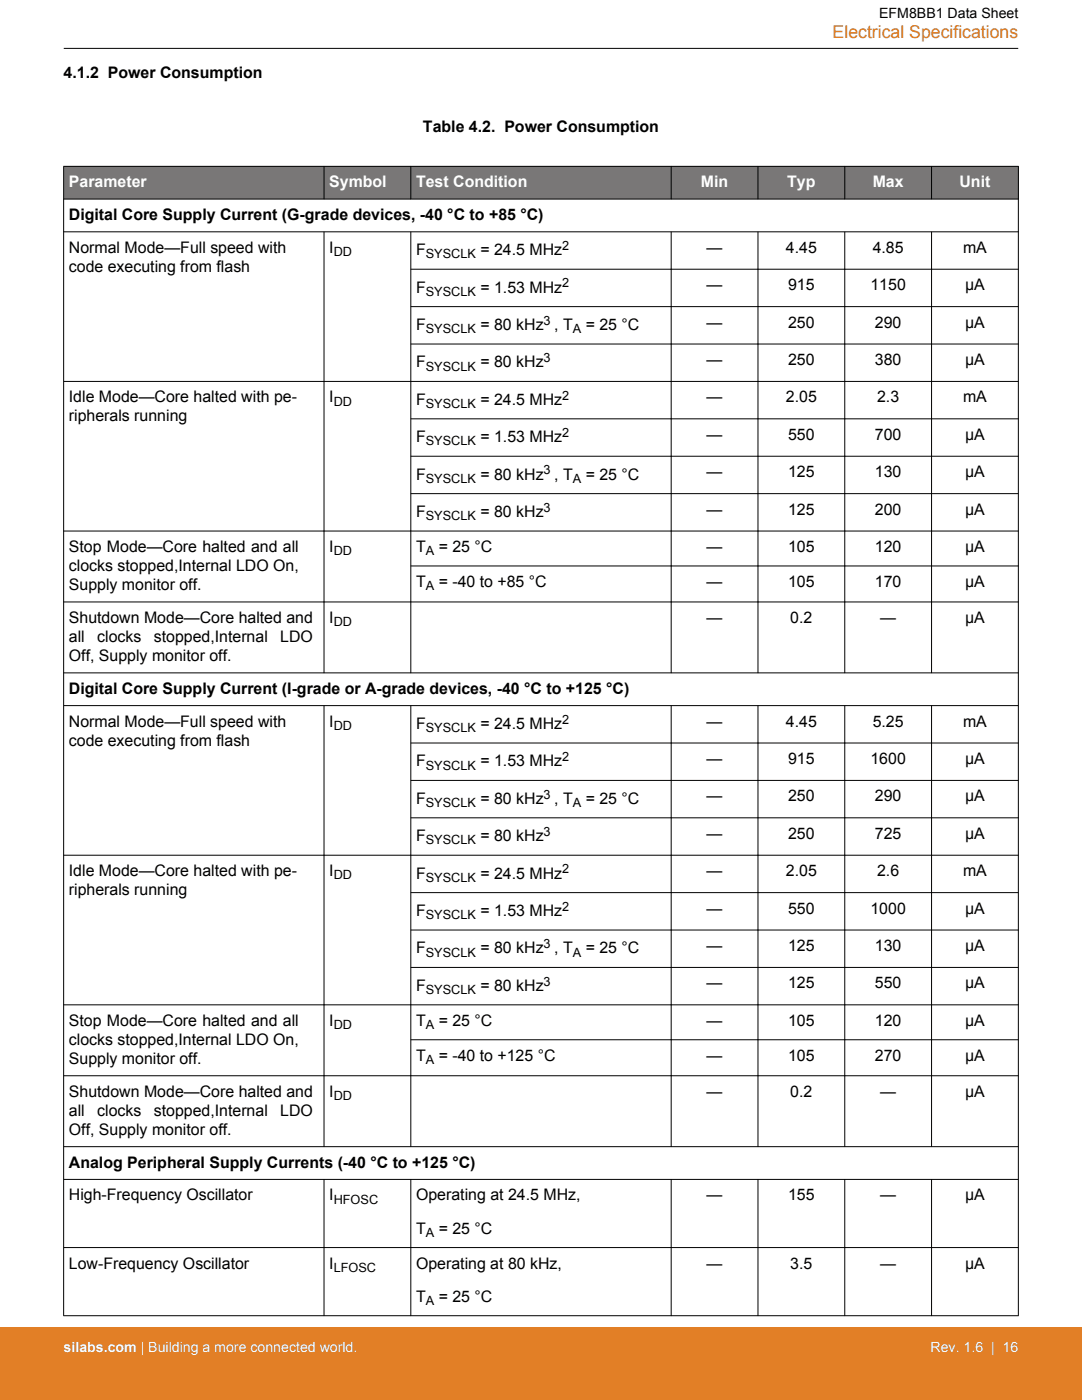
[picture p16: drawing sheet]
<svg xmlns="http://www.w3.org/2000/svg" width="216mm" height="279mm" viewBox="0 0 216 279" stroke-linecap="round" stroke-linejoin="round" font-family="sans-serif">
<defs><g id="words">
<text font-size="3.5" fill="#e27f26" x="166.1" y="7.5">Electrical Specifications</text>
<g font-size="3.2">
<text x="12.7" y="15.5">4.1.2 Power Consumption</text>
<text x="84.4" y="26.4">Table 4.2. Power Consumption</text>
<text x="13.7" y="43.9">Digital Core Supply Current (G-grade devices, -40 °C to +85 °C)</text>
<text x="13.7" y="50.4">Normal Mode—Full speed with</text>
<text x="65.7" y="50.4">I</text>
<text x="83" y="50.9">F</text>
<text x="95.9" y="50.9">= 24.5 MHz</text>
<text x="141" y="50.4">—</text>
<text x="156.8" y="50.4">4.45</text>
<text x="174.1" y="50.4">4.85</text>
<text x="192.2" y="50.4">mA</text>
<text x="13.7" y="54.3">code executing from flash</text>
<text x="83" y="58.4">F</text>
<text x="95.9" y="58.4">= 1.53 MHz</text>
<text x="141" y="57.9">—</text>
<text x="157.3" y="57.9">915</text>
<text x="173.7" y="57.9">1150</text>
<text x="192.6" y="57.9">μA</text>
<text x="83" y="65.9">F</text>
<text x="95.9" y="65.9">= 80 kHz , T</text>
<text x="116.9" y="65.9">= 25 °C</text>
<text x="141" y="65.4">—</text>
<text x="157.3" y="65.4">250</text>
<text x="174.6" y="65.4">290</text>
<text x="192.6" y="65.4">μA</text>
<text x="83" y="73.3">F</text>
<text x="95.9" y="73.3">= 80 kHz</text>
<text x="141" y="72.8">—</text>
<text x="157.3" y="72.8">250</text>
<text x="174.6" y="72.8">380</text>
<text x="192.6" y="72.8">μA</text>
<text x="13.7" y="80.3">Idle Mode—Core halted with pe-</text>
<text x="65.7" y="80.3">I</text>
<text x="83" y="80.8">F</text>
<text x="95.9" y="80.8">= 24.5 MHz</text>
<text x="141" y="80.3">—</text>
<text x="156.8" y="80.3">2.05</text>
<text x="175" y="80.3">2.3</text>
<text x="192.2" y="80.3">mA</text>
<text x="13.7" y="84.1">ripherals running</text>
<text x="83" y="88.3">F</text>
<text x="95.9" y="88.3">= 1.53 MHz</text>
<text x="141" y="87.8">—</text>
<text x="157.3" y="87.8">550</text>
<text x="174.6" y="87.8">700</text>
<text x="192.6" y="87.8">μA</text>
<text x="83" y="95.7">F</text>
<text x="95.9" y="95.7">= 80 kHz , T</text>
<text x="116.9" y="95.7">= 25 °C</text>
<text x="141" y="95.2">—</text>
<text x="157.3" y="95.2">125</text>
<text x="174.6" y="95.2">130</text>
<text x="192.6" y="95.2">μA</text>
<text x="83" y="103.2">F</text>
<text x="95.9" y="103.2">= 80 kHz</text>
<text x="141" y="102.7">—</text>
<text x="157.3" y="102.7">125</text>
<text x="174.6" y="102.7">200</text>
<text x="192.6" y="102.7">μA</text>
<text x="13.7" y="114">clocks stopped,Internal LDO On,</text>
<text x="13.7" y="110.2">Stop Mode—Core halted and all</text>
<text x="65.7" y="110.2">I</text>
<text x="83" y="110.2">T</text>
<text x="87.5" y="110.2">= 25 °C</text>
<text x="141" y="110.2">—</text>
<text x="157.3" y="110.2">105</text>
<text x="174.6" y="110.2">120</text>
<text x="192.6" y="110.2">μA</text>
<text x="13.7" y="117.8">Supply monitor off.</text>
<text x="83" y="117.1">T</text>
<text x="87.5" y="117.1">= -40 to +85 °C</text>
<text x="141" y="117.1">—</text>
<text x="157.3" y="117.1">105</text>
<text x="174.6" y="117.1">170</text>
<text x="192.6" y="117.1">μA</text>
<text x="13.7" y="124.3">Shutdown Mode—Core halted and</text>
<text x="65.7" y="124.3">I</text>
<text x="141" y="124.3">—</text>
<text x="157.7" y="124.3">0.2</text>
<text x="175.6" y="124.3">—</text>
<text x="192.6" y="124.3">μA</text>
<text x="13.7" y="131.9">Off, Supply monitor off.</text>
<text x="13.7" y="128.1">all</text>
<text x="19.4" y="128.1">clocks</text>
<text x="30.7" y="128.1">stopped,Internal</text>
<text x="55.9" y="128.1">LDO</text>
<text x="13.7" y="138.5">Digital Core Supply Current (I-grade or A-grade devices, -40 °C to +125 °C)</text>
<text x="13.7" y="145">Normal Mode—Full speed with</text>
<text x="13.7" y="148.8">code executing from flash</text>
<text x="65.7" y="145">I</text>
<text x="83" y="145.5">F</text>
<text x="95.9" y="145.5">= 24.5 MHz</text>
<text x="141" y="145">—</text>
<text x="156.8" y="145">4.45</text>
<text x="174.1" y="145">5.25</text>
<text x="192.2" y="145">mA</text>
<text x="83" y="153">F</text>
<text x="95.9" y="153">= 1.53 MHz</text>
<text x="141" y="152.5">—</text>
<text x="157.3" y="152.5">915</text>
<text x="173.7" y="152.5">1600</text>
<text x="192.6" y="152.5">μA</text>
<text x="83" y="160.4">F</text>
<text x="95.9" y="160.4">= 80 kHz , T</text>
<text x="116.9" y="160.4">= 25 °C</text>
<text x="141" y="159.9">—</text>
<text x="157.3" y="159.9">250</text>
<text x="174.6" y="159.9">290</text>
<text x="192.6" y="159.9">μA</text>
<text x="83" y="167.9">F</text>
<text x="95.9" y="167.9">= 80 kHz</text>
<text x="141" y="167.4">—</text>
<text x="157.3" y="167.4">250</text>
<text x="174.6" y="167.4">725</text>
<text x="192.6" y="167.4">μA</text>
<text x="13.7" y="174.9">Idle Mode—Core halted with pe-</text>
<text x="13.7" y="178.7">ripherals running</text>
<text x="65.7" y="174.9">I</text>
<text x="83" y="175.4">F</text>
<text x="95.9" y="175.4">= 24.5 MHz</text>
<text x="141" y="174.9">—</text>
<text x="156.8" y="174.9">2.05</text>
<text x="175" y="174.9">2.6</text>
<text x="192.2" y="174.9">mA</text>
<text x="83" y="182.8">F</text>
<text x="95.9" y="182.8">= 1.53 MHz</text>
<text x="141" y="182.3">—</text>
<text x="157.3" y="182.3">550</text>
<text x="173.7" y="182.3">1000</text>
<text x="192.6" y="182.3">μA</text>
<text x="83" y="190.3">F</text>
<text x="95.9" y="190.3">= 80 kHz , T</text>
<text x="116.9" y="190.3">= 25 °C</text>
<text x="141" y="189.8">—</text>
<text x="157.3" y="189.8">125</text>
<text x="174.6" y="189.8">130</text>
<text x="192.6" y="189.8">μA</text>
<text x="83" y="197.7">F</text>
<text x="95.9" y="197.7">= 80 kHz</text>
<text x="141" y="197.3">—</text>
<text x="157.3" y="197.3">125</text>
<text x="174.6" y="197.3">550</text>
<text x="192.6" y="197.3">μA</text>
<text x="13.7" y="204.7">Stop Mode—Core halted and all</text>
<text x="13.7" y="208.5">clocks stopped,Internal LDO On,</text>
<text x="65.7" y="204.7">I</text>
<text x="83" y="204.7">T</text>
<text x="87.5" y="204.7">= 25 °C</text>
<text x="141" y="204.7">—</text>
<text x="157.3" y="204.7">105</text>
<text x="174.6" y="204.7">120</text>
<text x="192.6" y="204.7">μA</text>
<text x="13.7" y="212.3">Supply monitor off.</text>
<text x="83" y="211.7">T</text>
<text x="87.5" y="211.7">= -40 to +125 °C</text>
<text x="141" y="211.7">—</text>
<text x="157.3" y="211.7">105</text>
<text x="174.6" y="211.7">270</text>
<text x="192.6" y="211.7">μA</text>
<text x="13.7" y="218.9">Shutdown Mode—Core halted and</text>
<text x="65.7" y="218.9">I</text>
<text x="141" y="218.9">—</text>
<text x="157.7" y="218.9">0.2</text>
<text x="175.6" y="218.9">—</text>
<text x="192.6" y="218.9">μA</text>
<text x="13.7" y="226.5">Off, Supply monitor off.</text>
<text x="13.7" y="222.7">all</text>
<text x="19.4" y="222.7">clocks</text>
<text x="30.7" y="222.7">stopped,Internal</text>
<text x="55.9" y="222.7">LDO</text>
<text x="13.7" y="233">Analog Peripheral Supply Currents (-40 °C to +125 °C)</text>
<text x="13.7" y="239.6">High-Frequency Oscillator</text>
<text x="65.7" y="239.6">I</text>
<text x="83" y="239.6">Operating at 24.5 MHz,</text>
<text x="141" y="239.6">—</text>
<text x="157.3" y="239.6">155</text>
<text x="175.6" y="239.6">—</text>
<text x="192.6" y="239.6">µA</text>
<text x="83" y="246.2">T</text>
<text x="87.5" y="246.2">= 25 °C</text>
<text x="13.7" y="253.2">Low-Frequency Oscillator</text>
<text x="65.7" y="253.2">I</text>
<text x="83" y="253.2">Operating at 80 kHz,</text>
<text x="141" y="253.2">—</text>
<text x="157.7" y="253.2">3.5</text>
<text x="175.6" y="253.2">—</text>
<text x="192.6" y="253.2">µA</text>
<text x="83" y="259.8">T</text>
<text x="87.5" y="259.8">= 25 °C</text>
</g>
<g font-size="3.2" fill="#fff">
<text x="13.7" y="37.4">Parameter</text>
<text x="65.7" y="37.4">Symbol</text>
<text x="83" y="37.4">Test Condition</text>
<text x="139.9" y="37.4">Min</text>
<text x="157.1" y="37.4">Typ</text>
<text x="174.1" y="37.4">Max</text>
<text x="191.5" y="37.4">Unit</text>
</g>
<text font-size="2.8" x="175.4" y="3.5">EFM8BB1 Data Sheet</text>
<g font-size="2.8" fill="#fff">
<text x="12.7" y="269.9">silabs.com | Building a more connected world.</text>
<text x="185.7" y="269.9">Rev. 1.6 | 16</text>
</g>
<g font-size="2.5">
<text x="66.6" y="51.1">DD</text>
<text x="85" y="51.6">SYSCLK</text>
<text x="112.2" y="49.9">2</text>
<text x="85" y="59">SYSCLK</text>
<text x="112.2" y="57.3">2</text>
<text x="108.5" y="64.8">3</text>
<text x="85" y="66.5">SYSCLK</text>
<text x="114.3" y="66.5">A</text>
<text x="85" y="74">SYSCLK</text>
<text x="108.5" y="72.3">3</text>
<text x="66.6" y="80.9">DD</text>
<text x="85" y="81.4">SYSCLK</text>
<text x="112.2" y="79.7">2</text>
<text x="85" y="88.9">SYSCLK</text>
<text x="112.2" y="87.2">2</text>
<text x="108.5" y="94.7">3</text>
<text x="85" y="96.4">SYSCLK</text>
<text x="114.3" y="96.4">A</text>
<text x="85" y="103.8">SYSCLK</text>
<text x="108.5" y="102.1">3</text>
<text x="66.6" y="110.8">DD</text>
<text x="85" y="110.8">A</text>
<text x="85" y="117.8">A</text>
<text x="66.6" y="124.9">DD</text>
<text x="66.6" y="145.6">DD</text>
<text x="85" y="146.1">SYSCLK</text>
<text x="112.2" y="144.4">2</text>
<text x="85" y="153.6">SYSCLK</text>
<text x="112.2" y="151.9">2</text>
<text x="85" y="161.1">SYSCLK</text>
<text x="108.5" y="159.4">3</text>
<text x="114.3" y="161.1">A</text>
<text x="108.5" y="166.8">3</text>
<text x="85" y="168.5">SYSCLK</text>
<text x="66.6" y="175.5">DD</text>
<text x="85" y="176">SYSCLK</text>
<text x="112.2" y="174.3">2</text>
<text x="85" y="183.5">SYSCLK</text>
<text x="112.2" y="181.8">2</text>
<text x="85" y="190.9">SYSCLK</text>
<text x="108.5" y="189.2">3</text>
<text x="114.3" y="190.9">A</text>
<text x="108.5" y="196.7">3</text>
<text x="85" y="198.4">SYSCLK</text>
<text x="66.6" y="205.4">DD</text>
<text x="85" y="205.4">A</text>
<text x="85" y="212.3">A</text>
<text x="66.6" y="219.5">DD</text>
<text x="66.6" y="240.2">HFOSC</text>
<text x="85" y="246.8">A</text>
<text x="66.6" y="253.8">LFOSC</text>
<text x="85" y="260.4">A</text>
</g>
</g></defs>
<g fill="#797777">
<path d="M12.7 33.2h190.5v6.5h-190.5z" fill-rule="evenodd"/>
<path d="M12.7 33.2h190.5v6.5h-190.5z" fill-rule="evenodd"/>
</g>
<g fill="none" stroke="#000" stroke-width=".2">
<path d="M12.7 9.7h190.5M12.7 33.2h190.5M12.7 39.7h190.5M12.7 33.2v229.4M64.7 33.2v6.6M82 33.2v6.6M133.9 33.2v6.6M151.2 33.2v6.6M168.6 33.2v6.6M185.9 33.2v6.6M203.2 33.2v229.4M12.7 46.3h190.5"/>
<path d="M64.7 46.2v88.1M81.9 53.7h121.3M82 46.2v88.1M133.9 46.2v88.1M151.2 46.2v88.1M168.6 46.2v88.1M185.9 46.2v88.1M12.7 76.1h190.5M81.9 61.2h121.3M81.9 68.7h121.3M81.9 83.6h121.3M81.9 91.1h121.3"/>
<path d="M81.9 98.5h121.3M81.9 113h121.3M203.2 106h-190.5M12.7 120.1h190.5M12.7 134.3h190.5M12.7 140.8h190.5M64.7 140.8v88.1M81.9 148.3h121.3M81.9 155.7h121.3M82 140.8v88.1M133.9 140.8v88.1M151.2 140.8v88.1"/>
<path d="M168.6 140.8v88.1M185.9 140.8v88.1M81.9 163.2h121.3M81.9 178.1h121.3M203.2 170.7h-190.5M81.9 185.6h121.3M81.9 193.1h121.3M12.7 214.7h190.5M81.9 207.5h121.3M203.2 200.5h-190.5M12.7 228.8h190.5M12.7 235.4h190.5"/>
<path d="M64.7 235.3v27.3M82 235.3v27.3M133.9 235.3v27.3M151.2 235.3v27.3M168.6 235.3v27.3M185.9 235.3v27.3M12.7 249h190.5M12.7 262.6h190.5"/>
</g>
<path d="M0 264.9h215.9v14.5h-215.9z" fill="#e27f26"/>
<use href="#words"/>
</svg>
